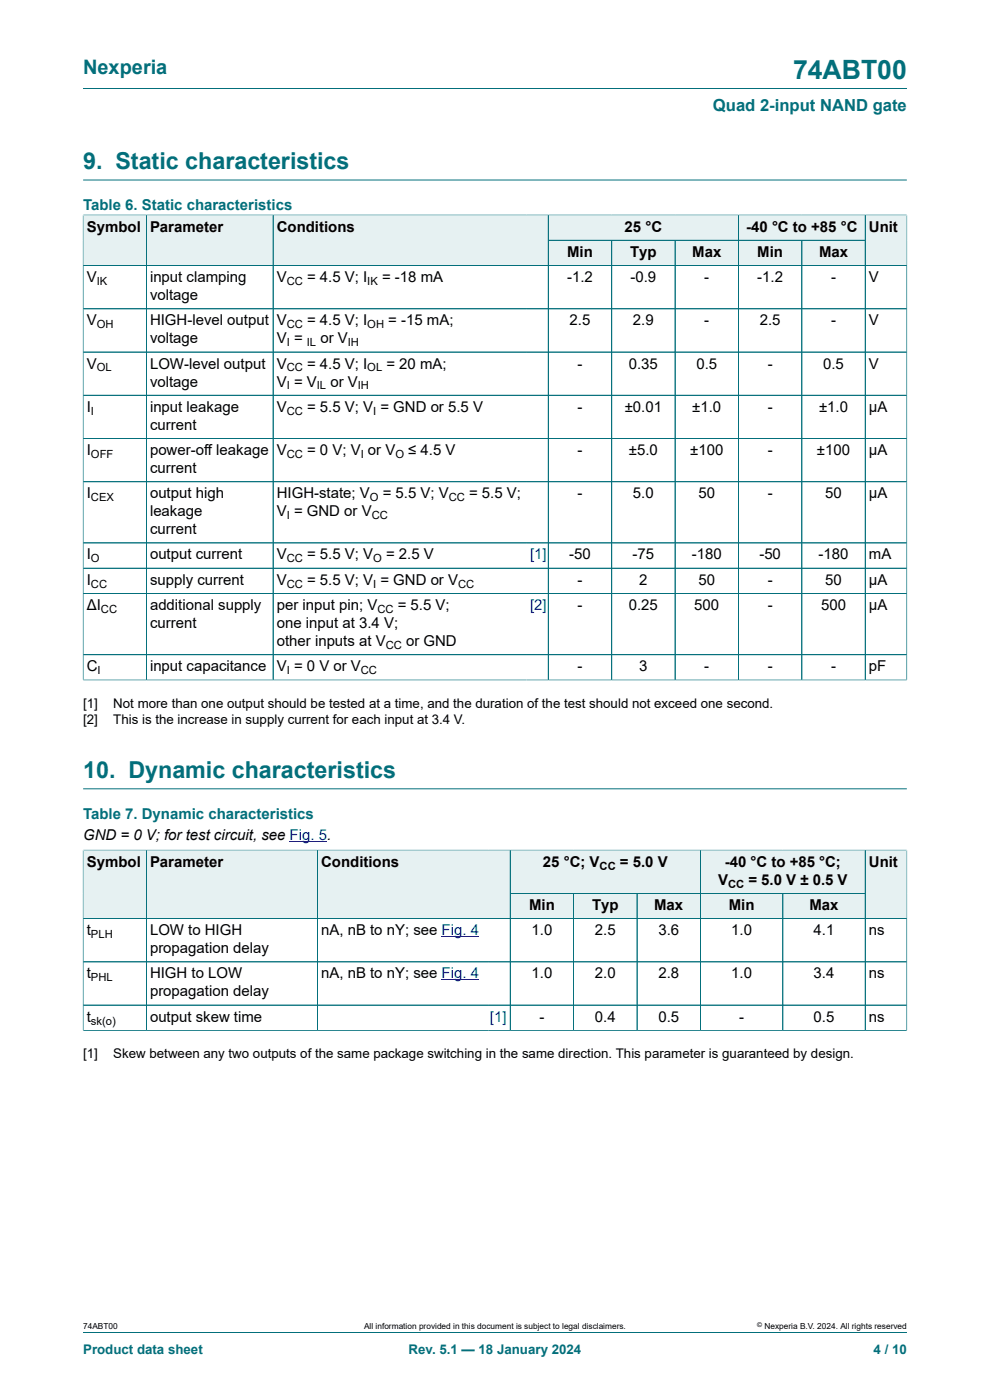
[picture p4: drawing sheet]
<svg xmlns="http://www.w3.org/2000/svg" width="210mm" height="297mm" viewBox="0 0 210 297" stroke-linecap="round" stroke-linejoin="round" font-family="sans-serif">
<defs><g id="words">
<text font-size="5.6" fill="#036f7b" x="168.2" y="16.8">74ABT00</text>
<g font-size="4.9" fill="#036f7b">
<text x="17.6" y="35.9">9. Static characteristics</text>
<text x="17.6" y="165">10. Dynamic characteristics</text>
</g>
<text font-size="4.2" fill="#036f7b" x="17.6" y="15.6">Nexperia</text>
<text font-size="3.5" fill="#036f7b" x="151.2" y="23.7">Quad 2-input NAND gate</text>
<g font-size="3.2" fill="#036f7b">
<text x="17.6" y="44.5">Table 6. Static characteristics</text>
<text x="17.6" y="173.7">Table 7. Dynamic characteristics</text>
</g>
<g font-size="3.2">
<text x="18.4" y="49.1">Symbol</text>
<text x="31.8" y="49.1">Parameter</text>
<text x="58.7" y="49.1">Conditions</text>
<text x="132.5" y="49.1">25 °C</text>
<text x="158.3" y="49.1">-40 °C to +85 °C</text>
<text x="184.3" y="49.1">Unit</text>
<text x="18.4" y="59.8">V</text>
<text x="31.8" y="59.8">input clamping</text>
<text x="58.7" y="59.8">V</text>
<text x="65.1" y="59.8">= 4.5 V; I</text>
<text x="81" y="59.8">= -18 mA</text>
<text x="120.3" y="59.8">-1.2</text>
<text x="120.3" y="54.5">Min</text>
<text x="133.7" y="54.5">Typ</text>
<text x="133.7" y="59.8">-0.9</text>
<text x="146.8" y="54.5">Max</text>
<text x="149.4" y="59.8">-</text>
<text x="160.6" y="59.8">-1.2</text>
<text x="160.6" y="54.5">Min</text>
<text x="173.7" y="54.5">Max</text>
<text x="176.3" y="59.8">-</text>
<text x="184.3" y="59.8">V</text>
<text x="31.8" y="63.7">voltage</text>
<text x="18.4" y="69">V</text>
<text x="31.8" y="69">HIGH-level output</text>
<text x="58.7" y="69">V</text>
<text x="65.1" y="69">= 4.5 V; I</text>
<text x="82.4" y="69">= -15 mA;</text>
<text x="120.8" y="69">2.5</text>
<text x="134.3" y="69">2.9</text>
<text x="149.4" y="69">-</text>
<text x="161.2" y="69">2.5</text>
<text x="176.3" y="69">-</text>
<text x="184.3" y="69">V</text>
<text x="31.8" y="72.8">voltage</text>
<text x="58.7" y="72.8">V =</text>
<text x="68" y="72.8">or V</text>
<text x="18.4" y="78.2">V</text>
<text x="31.8" y="78.2">LOW-level output</text>
<text x="31.8" y="82">voltage</text>
<text x="58.7" y="78.2">V</text>
<text x="58.7" y="82">V = V</text>
<text x="65.1" y="78.2">= 4.5 V; I</text>
<text x="70.1" y="82">or V</text>
<text x="82" y="78.2">= 20 mA;</text>
<text x="122.5" y="78.2">-</text>
<text x="133.4" y="78.2">0.35</text>
<text x="147.7" y="78.2">0.5</text>
<text x="162.8" y="78.2">-</text>
<text x="174.6" y="78.2">0.5</text>
<text x="184.3" y="78.2">V</text>
<text x="18.4" y="87.4">I</text>
<text x="31.8" y="87.4">input leakage</text>
<text x="58.7" y="87.4">V</text>
<text x="65.1" y="87.4">= 5.5 V; V = GND or 5.5 V</text>
<text x="122.5" y="87.4">-</text>
<text x="132.5" y="87.4">±0.01</text>
<text x="146.8" y="87.4">±1.0</text>
<text x="162.8" y="87.4">-</text>
<text x="173.7" y="87.4">±1.0</text>
<text x="184.3" y="87.4">μA</text>
<text x="31.8" y="91.2">current</text>
<text x="18.4" y="96.5">I</text>
<text x="31.8" y="96.5">power-off leakage</text>
<text x="31.8" y="100.3">current</text>
<text x="58.7" y="96.5">V</text>
<text x="65.1" y="96.5">= 0 V; V or V</text>
<text x="86.6" y="96.5">≤ 4.5 V</text>
<text x="122.5" y="96.5">-</text>
<text x="133.4" y="96.5">±5.0</text>
<text x="146.4" y="96.5">±100</text>
<text x="162.8" y="96.5">-</text>
<text x="173.3" y="96.5">±100</text>
<text x="184.3" y="96.5">μA</text>
<text x="18.4" y="105.7">I</text>
<text x="31.8" y="105.7">output high</text>
<text x="58.7" y="105.7">HIGH-state; V</text>
<text x="81.2" y="105.7">= 5.5 V; V</text>
<text x="99.5" y="105.7">= 5.5 V;</text>
<text x="122.5" y="105.7">-</text>
<text x="134.3" y="105.7">5.0</text>
<text x="148.2" y="105.7">50</text>
<text x="162.8" y="105.7">-</text>
<text x="175" y="105.7">50</text>
<text x="184.3" y="105.7">μA</text>
<text x="31.8" y="109.5">leakage</text>
<text x="31.8" y="113.3">current</text>
<text x="58.7" y="109.5">V = GND or V</text>
<text x="18.4" y="118.7">I</text>
<text x="31.8" y="118.7">output current</text>
<text x="58.7" y="118.7">V</text>
<text x="65.1" y="118.7">= 5.5 V; V</text>
<text x="81.9" y="118.7">= 2.5 V</text>
<text x="120.7" y="118.7">-50</text>
<text x="134.2" y="118.7">-75</text>
<text x="146.7" y="118.7">-180</text>
<text x="161.1" y="118.7">-50</text>
<text x="173.6" y="118.7">-180</text>
<text x="184.3" y="118.7">mA</text>
<text x="18.4" y="124">I</text>
<text x="31.8" y="124">supply current</text>
<text x="58.7" y="124">V</text>
<text x="65.1" y="124">= 5.5 V; V = GND or V</text>
<text x="122.5" y="124">-</text>
<text x="135.6" y="124">2</text>
<text x="148.2" y="124">50</text>
<text x="162.8" y="124">-</text>
<text x="175" y="124">50</text>
<text x="184.3" y="124">μA</text>
<text x="18.4" y="129.4">ΔI</text>
<text x="31.8" y="129.4">additional supply</text>
<text x="58.7" y="129.4">per input pin; V</text>
<text x="84.4" y="129.4">= 5.5 V;</text>
<text x="122.5" y="129.4">-</text>
<text x="133.4" y="129.4">0.25</text>
<text x="147.3" y="129.4">500</text>
<text x="162.8" y="129.4">-</text>
<text x="174.2" y="129.4">500</text>
<text x="184.3" y="129.4">μA</text>
<text x="31.8" y="133.2">current</text>
<text x="58.7" y="133.2">one input at 3.4 V;</text>
<text x="58.7" y="137">other inputs at V</text>
<text x="86.1" y="137">or GND</text>
<text x="18.4" y="142.4">C</text>
<text x="31.8" y="142.4">input capacitance</text>
<text x="58.7" y="142.4">V = 0 V or V</text>
<text x="122.5" y="142.4">-</text>
<text x="135.6" y="142.4">3</text>
<text x="149.4" y="142.4">-</text>
<text x="162.8" y="142.4">-</text>
<text x="176.3" y="142.4">-</text>
<text x="184.3" y="142.4">pF</text>
<text x="17.6" y="178.2">GND = 0 V; for test circuit, see Fig. 5.</text>
<text x="18.4" y="183.9">Symbol</text>
<text x="31.8" y="183.9">Parameter</text>
<text x="68.1" y="183.9">Conditions</text>
<text x="115.2" y="183.9">25 °C; V</text>
<text x="131.5" y="183.9">= 5.0 V</text>
<text x="153.7" y="183.9">-40 °C to +85 °C;</text>
<text x="184.3" y="183.9">Unit</text>
<text x="152.3" y="187.7">V</text>
<text x="158.8" y="187.7">= 5.0 V ± 0.5 V</text>
<text x="112.2" y="193">Min</text>
<text x="125.6" y="193">Typ</text>
<text x="138.8" y="193">Max</text>
<text x="154.6" y="193">Min</text>
<text x="171.7" y="193">Max</text>
<text x="18.4" y="198.4">t</text>
<text x="31.8" y="198.4">LOW to HIGH</text>
<text x="31.8" y="202.2">propagation delay</text>
<text x="68.1" y="198.4">nA, nB to nY; see Fig. 4</text>
<text x="112.8" y="198.4">1.0</text>
<text x="126.2" y="198.4">2.5</text>
<text x="139.6" y="198.4">3.6</text>
<text x="155.1" y="198.4">1.0</text>
<text x="172.6" y="198.4">4.1</text>
<text x="184.3" y="198.4">ns</text>
<text x="18.4" y="207.6">t</text>
<text x="31.8" y="207.6">HIGH to LOW</text>
<text x="68.1" y="207.6">nA, nB to nY; see Fig. 4</text>
<text x="112.8" y="207.6">1.0</text>
<text x="126.2" y="207.6">2.0</text>
<text x="139.6" y="207.6">2.8</text>
<text x="155.1" y="207.6">1.0</text>
<text x="172.6" y="207.6">3.4</text>
<text x="184.3" y="207.6">ns</text>
<text x="31.8" y="211.4">propagation delay</text>
<text x="18.4" y="216.7">t</text>
<text x="31.8" y="216.7">output skew time</text>
<text x="114.4" y="216.7">-</text>
<text x="126.2" y="216.7">0.4</text>
<text x="139.6" y="216.7">0.5</text>
<text x="156.8" y="216.7">-</text>
<text x="172.6" y="216.7">0.5</text>
<text x="184.3" y="216.7">ns</text>
</g>
<g font-size="3.2" fill="#00f">
<text x="112.4" y="118.7">[1]</text>
<text x="112.4" y="129.4">[2]</text>
<text x="103.9" y="216.7">[1]</text>
</g>
<g font-size="2.8">
<text x="17.6" y="150.2">[1]</text>
<text x="17.6" y="153.6">[2]</text>
<text x="24" y="150.2">Not more than one output should be tested at a time, and the duration of the test should not exceed one second.</text>
<text x="24" y="153.6">This is the increase in supply current for each input at 3.4 V.</text>
<text x="17.6" y="224.5">[1]</text>
<text x="24" y="224.5">Skew between any two outputs of the same package switching in the same direction. This parameter is guaranteed by design.</text>
</g>
<g font-size="2.8" fill="#036f7b">
<text x="17.6" y="287.2">Product data sheet</text>
<text x="86.7" y="287.2">Rev. 5.1 — 18 January 2024</text>
<text x="185.3" y="287.2">4 / 10</text>
</g>
<g font-size="2.4">
<text x="20.5" y="60.5">IK</text>
<text x="60.8" y="60.5">CC</text>
<text x="77.9" y="60.5">IK</text>
<text x="20.5" y="69.6">OH</text>
<text x="60.8" y="69.6">CC</text>
<text x="77.9" y="69.6">OH</text>
<text x="60.8" y="73.4">I</text>
<text x="65.1" y="73.4">IL</text>
<text x="73.8" y="73.4">IH</text>
<text x="20.5" y="78.8">OL</text>
<text x="60.8" y="78.8">CC</text>
<text x="60.8" y="82.6">I</text>
<text x="67.2" y="82.6">IL</text>
<text x="75.9" y="82.6">IH</text>
<text x="77.9" y="78.8">OL</text>
<text x="19.3" y="88">I</text>
<text x="60.8" y="88">CC</text>
<text x="79.2" y="88">I</text>
<text x="19.3" y="97.1">OFF</text>
<text x="60.8" y="97.1">CC</text>
<text x="76.5" y="97.1">I</text>
<text x="83.9" y="97.1">O</text>
<text x="19.3" y="106.3">CEX</text>
<text x="78.5" y="106.3">O</text>
<text x="95.2" y="106.3">CC</text>
<text x="60.8" y="110.1">I</text>
<text x="78.8" y="110.1">CC</text>
<text x="19.3" y="119.3">O</text>
<text x="60.8" y="119.3">CC</text>
<text x="79.2" y="119.3">O</text>
<text x="19.3" y="124.7">CC</text>
<text x="60.8" y="124.7">CC</text>
<text x="79.2" y="124.7">I</text>
<text x="97.2" y="124.7">CC</text>
<text x="21.4" y="130">CC</text>
<text x="80" y="130">CC</text>
<text x="81.8" y="137.6">CC</text>
<text x="20.7" y="143">I</text>
<text x="60.8" y="143">I</text>
<text x="76.6" y="143">CC</text>
<text x="127.2" y="184.5">CC</text>
<text x="154.4" y="188.3">CC</text>
<text x="19.3" y="199">PLH</text>
<text x="19.3" y="208.2">PHL</text>
<text x="19.3" y="217.3">sk(o)</text>
</g>
<g font-size="1.8">
<text x="17.6" y="282">74ABT00</text>
<text x="77.2" y="282">All information provided in this document is subject to legal disclaimers.</text>
<text x="162.2" y="282">Nexperia B.V. 2024. All rights reserved</text>
</g>
<text font-size="1.4" x="160.6" y="281.6">©</text>
</g></defs>
<path d="M17.6 18.8h174.8M17.6 38.2h174.8M116.3 45.6h40.3v5.4h-40.3z" fill="none" stroke="#036f7b" stroke-width=".21"/>
<path d="M116.4 45.7h40.2v5.2h-40.2z" fill="#e6f1f2"/>
<path d="M156.6 45.6h26.9v5.4h-26.9z" fill="none" stroke="#036f7b" stroke-width=".21"/>
<path d="M156.7 45.7h26.8v5.2h-26.8z" fill="#e6f1f2"/>
<path d="M17.6 45.5v10.8h13.4v-10.7h-13.4" fill="none" stroke="#036f7b" stroke-width=".21"/>
<path d="M17.7 45.7h13.3v10.6h-13.3z" fill="#e6f1f2"/>
<path d="M31 45.6h26.9v10.7h-26.9z" fill="none" stroke="#036f7b" stroke-width=".21"/>
<path d="M31.1 45.7h26.8v10.6h-26.8z" fill="#e6f1f2"/>
<path d="M111.7 45.6h-53.8v10.7h53.8" fill="none" stroke="#036f7b" stroke-width=".21"/>
<path d="M58 45.7h53.7v10.6h-53.7z" fill="#e6f1f2"/>
<path d="M111.7 45.6h4.6v10.7h-4.6" fill="none" stroke="#036f7b" stroke-width=".21"/>
<g fill="#e6f1f2">
<path d="M111.7 45.7h4.5v10.6h-4.5z"/>
<path d="M116.4 51h13.3v5.3h-13.3z"/>
</g>
<path d="M116.3 51h13.5v5.3h-13.5z" fill="none" stroke="#036f7b" stroke-width=".21"/>
<path d="M129.8 51h13.3v5.3h-13.3z" fill="#e6f1f2"/>
<path d="M129.8 51h13.4v5.3h-13.4z" fill="none" stroke="#036f7b" stroke-width=".21"/>
<path d="M143.3 51h13.3v5.3h-13.3z" fill="#e6f1f2"/>
<path d="M143.2 51h13.4v5.3h-13.4z" fill="none" stroke="#036f7b" stroke-width=".21"/>
<path d="M156.7 51h13.3v5.3h-13.3z" fill="#e6f1f2"/>
<path d="M156.6 51h13.5v5.3h-13.5z" fill="none" stroke="#036f7b" stroke-width=".21"/>
<path d="M170.2 51h13.3v5.3h-13.3z" fill="#e6f1f2"/>
<path d="M192.4 45.5v10.8h-22.3v-5.3h13.4M192.4 45.6h-8.9v10.7" fill="none" stroke="#036f7b" stroke-width=".21"/>
<path d="M183.6 45.7h8.7v10.6h-8.7z" fill="#e6f1f2"/>
<g fill="none" stroke="#036f7b" stroke-width=".21">
<path d="M17.6 56.3h174.8M17.6 45.7v98.6M17.7 45.6h174.6M31 45.7v98.6M57.9 45.7v98.6M116.3 45.7v98.6M116.4 51h67.1M129.8 51v93.3M143.2 51v93.3M156.6 45.7v98.6M170.1 51v93.3M183.5 45.7v98.6"/>
<path d="M192.4 45.7v98.6M17.6 65.5h174.8M17.6 74.7h174.8M17.6 83.9h174.8M17.6 93h174.8M17.6 102.2h174.8M17.6 115.2h174.8M17.6 138.9h174.8M192.4 120.5h-174.8M192.4 125.9h-174.8M17.6 144.3h174.8M17.6 167.3h174.8"/>
<path d="M108.2 180.3h40.4v9.2h-40.4z"/>
</g>
<path d="M61.4 178.5h8" fill="none" stroke="#00f" stroke-width=".21"/>
<path d="M108.3 180.4h40.2v9.1h-40.2z" fill="#e6f1f2"/>
<path d="M148.6 180.3h34.9v9.2h-34.9z" fill="none" stroke="#036f7b" stroke-width=".21"/>
<path d="M148.6 180.4h34.9v9.1h-34.9z" fill="#e6f1f2"/>
<path d="M17.6 180.3v14.6h13.4v-14.6h-13.4" fill="none" stroke="#036f7b" stroke-width=".21"/>
<path d="M17.7 180.4h13.3v14.4h-13.3z" fill="#e6f1f2"/>
<path d="M31 180.3h36.3v14.6h-36.3z" fill="none" stroke="#036f7b" stroke-width=".21"/>
<path d="M31.1 180.4h36.2v14.4h-36.2z" fill="#e6f1f2"/>
<path d="M103.7 180.3h-36.4v14.6h36.4" fill="none" stroke="#036f7b" stroke-width=".21"/>
<path d="M67.4 180.4h36.3v14.4h-36.3z" fill="#e6f1f2"/>
<path d="M103.7 180.3h4.5v14.6h-4.5" fill="none" stroke="#036f7b" stroke-width=".21"/>
<g fill="#e6f1f2">
<path d="M103.7 180.4h4.5v14.4h-4.5z"/>
<path d="M108.3 189.6h13.3v5.2h-13.3z"/>
</g>
<path d="M108.2 189.5h13.5v5.4h-13.5z" fill="none" stroke="#036f7b" stroke-width=".21"/>
<path d="M121.8 189.6h13.3v5.2h-13.3z" fill="#e6f1f2"/>
<path d="M121.7 189.5h13.4v5.4h-13.4z" fill="none" stroke="#036f7b" stroke-width=".21"/>
<path d="M135.2 189.6h13.3v5.2h-13.3z" fill="#e6f1f2"/>
<path d="M135.1 189.5h13.5v5.4h-13.5z" fill="none" stroke="#036f7b" stroke-width=".21"/>
<path d="M148.6 189.6h17.4v5.2h-17.4z" fill="#e6f1f2"/>
<path d="M148.6 189.5h17.5v5.4h-17.5z" fill="none" stroke="#036f7b" stroke-width=".21"/>
<path d="M166.1 189.6h17.4v5.2h-17.4z" fill="#e6f1f2"/>
<path d="M192.4 180.3v14.6h-26.3v-5.4h17.4M192.4 180.3h-8.9v14.6" fill="none" stroke="#036f7b" stroke-width=".21"/>
<path d="M183.6 180.4h8.7v14.4h-8.7z" fill="#e6f1f2"/>
<g fill="none" stroke="#036f7b" stroke-width=".21">
<path d="M17.6 194.9h174.8M17.6 180.4v38.3M17.7 180.3h174.6M31 180.4v38.2M67.3 180.4v38.2M108.2 180.4v38.2M108.3 189.5h75.2M121.7 189.6v29M135.1 189.6v29M148.6 180.4v38.2M166.1 189.6v29M183.5 180.4v38.2"/>
<path d="M192.4 180.4v38.3M17.6 218.6h174.8M17.6 204.1h174.8M17.6 213.2h174.8M17.6 282.6h174.8"/>
</g>
<path d="M93.7 198.7h7.9M93.7 207.9h7.9" fill="none" stroke="#00f" stroke-width=".21"/>
<use href="#words"/>
</svg>
